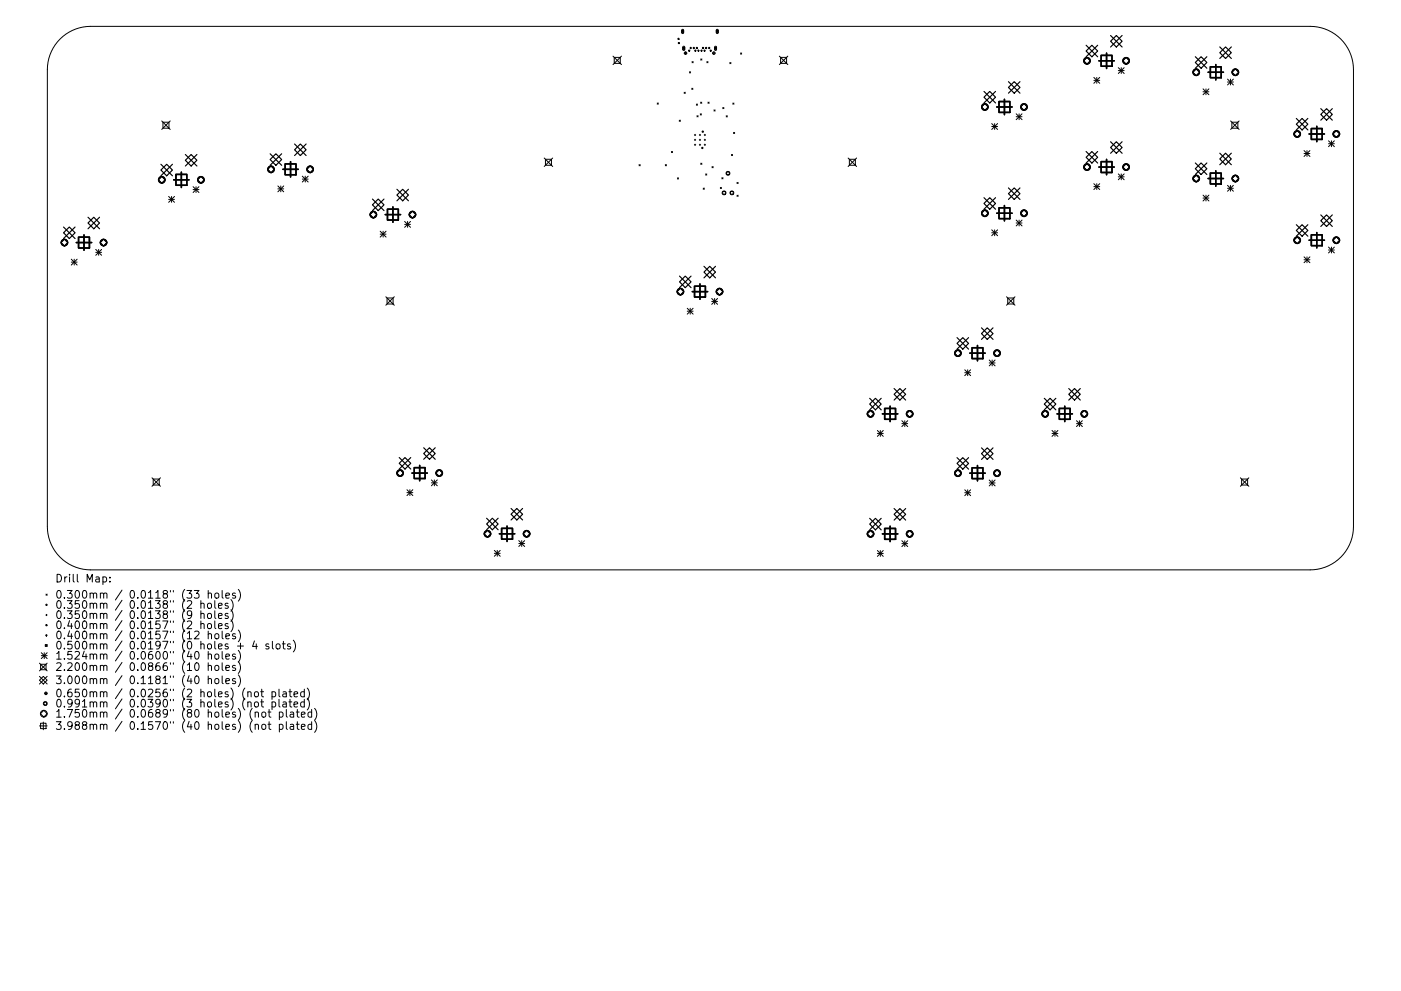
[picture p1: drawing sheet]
<svg xmlns="http://www.w3.org/2000/svg" width="297mm" height="210mm" viewBox="0 0 297 210" stroke-linecap="round" stroke-linejoin="round" font-family="sans-serif">
<defs><g id="words">
<g font-size="2.3">
<text x="11.6" y="123.6">Drill Map:</text>
<text x="11.6" y="127">0.300mm / 0.0118&quot; (33 holes)</text>
<text x="11.6" y="129.1">0.350mm / 0.0138&quot; (2 holes)</text>
<text x="11.6" y="131.3">0.350mm / 0.0138&quot; (9 holes)</text>
<text x="11.6" y="133.5">0.400mm / 0.0157&quot; (2 holes)</text>
<text x="11.6" y="135.6">0.400mm / 0.0157&quot; (12 holes)</text>
<text x="11.6" y="137.8">0.500mm / 0.0197&quot; (0 holes + 4 slots)</text>
<text x="11.6" y="139.9">1.524mm / 0.0600&quot; (40 holes)</text>
<text x="11.6" y="142.3">2.200mm / 0.0866&quot; (10 holes)</text>
<text x="11.6" y="145.1">3.000mm / 0.1181&quot; (40 holes)</text>
<text x="11.6" y="147.9">0.650mm / 0.0256&quot; (2 holes) (not plated)</text>
<text x="11.6" y="150.1">0.991mm / 0.0390&quot; (3 holes) (not plated)</text>
<text x="11.6" y="152.2">1.750mm / 0.0689&quot; (80 holes) (not plated)</text>
<text x="11.6" y="154.8">3.988mm / 0.1570&quot; (40 holes) (not plated)</text>
</g>
</g></defs>
<g fill="none" stroke="#000" stroke-width=".21">
<path d="M12.7 8.3a9.2 9.2 0 0 1 6.5-2.7h258.6a9.2 9.2 0 0 1 9.2 9.2v96.9a9.2 9.2 0 0 1-9.2 9.2h-258.6a9.2 9.2 0 0 1-9.2-9.2v-96.9a9.2 9.2 0 0 1 2.7-6.5zM130 11.9l1.8 1.8M130.2 12.2h1.3v1.2h-1.3zM131.8 11.9l-1.8 1.8M143.7 8.1h.3v.3h-.3zM143.8 9h.2v.3h-.2zM144.5 6.9v-.5l.2-.2 .2 .2v.5M144.5 6.9l.2 .2 .2-.2M144.5 6.5l.4 .4M144.8 10.1l.4 .4M144.8 9.9l.4 .1v.5l-.2 .2-.2-.1zM144.9 6.5l-.4 .4"/>
<path d="M145.1 19.6l.2 .2M145.1 11.3h.5M145.2 10.1l-.4 .4M145.3 19.6l-.2 .2M145.3 11v.5M146 10.7l.1-.1 .2 .1-.2 .2zM146.2 15.2l.2 .3M146.4 15.2l-.2 .3M146.4 10l.2 .2-.2 .1-.1-.1zM146.7 18.7l.2 .3M146.7 13.1l.3 .2M146.9 18.7l-.2 .3"/>
<path d="M147 13.1l-.3 .2M147.1 10l.2 .2-.2 .1-.2-.1zM147.3 10.7l.1-.1 .2 .1-.2 .2zM147.8 10l.1 .2-.1 .1-.2-.1zM147.9 10.7l.2-.1 .1 .1-.1 .2zM148.6 12.5l.2 .2M148.6 10.7l.1-.1 .2 .1-.2 .2zM148.8 12.5l-.2 .2M149.1 10l.1 .2-.1 .1-.2-.1zM149.2 10.7l.2-.1 .1 .1-.1 .2zM149.7 10l.2 .2-.2 .1-.2-.1zM149.9 13.1l.2 .2"/>
<path d="M150.1 13.1l-.2 .2M150.4 10l.1 .2-.1 .1-.2-.1zM150.5 10.7l.2-.1 .2 .1-.2 .2zM151.1 11.3h.5M151.3 11v.5M151.5 10.1l.4 .4M151.6 9.9l.3 .1v.5l-.1 .2-.3-.1zM151.9 6.9v-.5l.2-.2 .2 .2v.5M151.9 6.9l.2 .2 .2-.2M151.9 6.5l.4 .4M151.9 10.1l-.4 .4M152.3 6.5l-.4 .4"/>
<path d="M154.7 13.3l.3 .2M155 13.3l-.3 .2M157 11.2l.3 .3M157.3 11.2l-.3 .3M165.2 11.9l1.8 1.8M165.5 12.2h1.3v1.2h-1.3zM167 11.9l-1.8 1.8M230.5 12.2l.7 .7-.7 .7-.7-.7zM231.9 16.4l1.3 1.3M231.9 17h1.3M232.5 16.4v1.3M233.2 16.4l-1.3 1.3"/>
<path d="M237.1 14.4l1.2 1.2M237.1 15h1.2M237.7 14.4v1.2M238.3 14.4l-1.2 1.2M238.8 12.2l.7 .7-.7 .7-.8-.7zM253.6 14.6l.7 .7-.7 .7-.7-.7zM255.1 18.9l1.2 1.2M255.1 19.5h1.2M255.7 18.9v1.2M256.3 18.9l-1.2 1.2M260.3 16.8l1.2 1.2M260.3 17.4h1.2"/>
<path d="M260.9 16.8v1.2M261.5 16.8l-1.2 1.2M261.9 14.6l.7 .7-.7 .7-.7-.7zM34.3 25.7l1.8 1.8M34.3 37.4l.7 .8-.7 .7-.7-.7zM34.6 25.9h1.2v1.3h-1.2zM36.1 25.7l-1.8 1.8M40.9 39.6l1.3 1.2M41.6 39.6v1.2M42.2 39.6l-1.3 1.2M42.6 37.4l.7 .8-.7 .7-.7-.7zM56.7 35.9l.8-.7 .7 .7-.7 .7z"/>
<path d="M58.9 39.5l1.3 1.2M59.5 39.5v1.2M60.2 39.5l-1.3 1.2M64.1 37.4l1.2 1.2M64.1 38h1.2M64.7 37.4v1.2M65 35.9l.8-.7 .7 .7-.7 .7zM65.3 37.4l-1.2 1.2M115.4 33.5l1.8 1.8M115.6 33.8h1.3v1.3h-1.3zM117.2 33.5l-1.8 1.8M135.5 34.9l.2 .3"/>
<path d="M135.7 34.9l-.2 .3M139.3 21.9l.3 .2M139.6 21.9l-.3 .2M141.1 34.9l.2 .3M141.3 34.9l-.2 .3M142.4 32.1l.2 .3M142.6 32.1l-.2 .3M143.6 37.7l.3 .3M143.9 37.7l-.3 .3M144 25.5l.3 .2M144.3 25.5l-.3 .2M147.2 28.6h.3"/>
<path d="M147.2 29.7h.3M147.2 30.7h.3M147.4 28.5v.3M147.4 29.5v.3M147.4 30.6v.3M147.6 22.1l.3 .2M147.8 24.6l.2 .2M147.9 22.1l-.3 .2M148 24.6l-.2 .2M148.3 28.6h.3M148.3 29.7h.3M148.3 30.7h.3"/>
<path d="M148.4 28.5v.3M148.4 29.5v.3M148.4 30.6v.3M148.5 24.1l.2 .3M148.5 21.7l.3 .2M148.6 34.6l.2 .3M148.7 24.1l-.2 .3M148.8 21.7l-.3 .2M148.8 34.6l-.2 .3M149.1 39.9l.2 .3M149.3 28.6h.3M149.3 29.7h.3"/>
<path d="M149.3 30.7h.3M149.3 39.9l-.2 .3M149.4 28.5v.3M149.4 29.5v.3M149.4 30.6v.3M149.6 36.9l.3 .2M149.9 36.9l-.3 .2M150.1 21.7l.2 .2M150.3 21.7l-.2 .2M151 35.3l.2 .3M151.2 35.3l-.2 .3M151.4 23.3l.2 .3"/>
<path d="M151.6 23.3l-.2 .3M152.7 39.8l.3 .2M153 39.8l-.3 .2M153 37.7l.3 .2M153.2 22.8l.3 .3M153.3 37.7l-.3 .2M153.5 22.8l-.3 .3M154 24.6l.2 .2M154.1 36.5h.5v.6h-.5zM154.2 24.6l-.2 .2M155.1 32.8l.2 .2M155.3 32.8l-.2 .2"/>
<path d="M155.4 21.9l.2 .2M155.5 28.1l.3 .2M155.6 21.9l-.2 .2M155.8 28.1l-.3 .2M156.3 38.7l.2 .2M156.5 38.7l-.2 .2M179.8 33.5l1.8 1.8M180.1 33.8h1.3v1.3h-1.3zM181.6 33.5l-1.8 1.8M208.1 22.7l.7-.7 .7 .7-.7 .7zM210.3 26.2l1.2 1.3M210.3 26.8h1.2"/>
<path d="M210.9 26.2v1.3M211.5 26.2l-1.2 1.3M215.4 24.1l1.3 1.3M215.4 24.8h1.3M216.1 24.1v1.3M216.4 22.7l.7-.7 .7 .7-.7 .7zM216.7 24.1l-1.3 1.3M229.8 35.4l.7-.7 .7 .7-.7 .8zM231.9 39l1.3 1.2M231.9 39.6h1.3M232.5 39v1.2M233.2 39l-1.3 1.2"/>
<path d="M237.1 36.9l1.2 1.2M237.1 37.5h1.2M237.7 36.9v1.2M238 35.4l.8-.7 .7 .7-.7 .8zM238.3 36.9l-1.2 1.2M253.6 37.2l.7 .7-.7 .7-.7-.7zM260.3 39.3l1.2 1.3M260.3 39.9h1.2M260.9 39.3v1.3M260.9 25.7l1.8 1.8M261.2 25.9h1.3v1.3h-1.3zM261.5 39.3l-1.2 1.3"/>
<path d="M261.9 37.2l.7 .7-.7 .7-.7-.7zM262.7 25.7l-1.8 1.8M275 27.7l.7 .7-.7 .7-.7-.7zM276.5 32l1.2 1.2M276.5 32.6h1.2M277.1 32v1.2M277.7 32l-1.2 1.2M281.7 29.9l1.2 1.2M281.7 30.5h1.2M282.3 29.9v1.2M282.9 29.9l-1.2 1.2M283.3 27.7l.7 .7-.7 .7-.7-.7z"/>
<path d="M13.7 50.7l.7 .8-.7 .7-.8-.7zM15.1 55l1.3 1.2M15.1 55.6h1.3M15.7 55v1.2M16.4 55l-1.3 1.2M20.3 52.9l1.2 1.3M20.3 53.5h1.2M20.9 52.9v1.3M21.5 52.9l-1.2 1.3M22 50.7l.7 .8-.7 .7-.8-.7zM35.8 41.7l1.2 1.2M35.8 42.3h1.2"/>
<path d="M36.4 41.7v1.2M37 41.7l-1.2 1.2M40.9 40.2h1.3M58.9 40.1h1.3M78.4 45.5l.8-.7 .7 .7-.7 .7zM80.6 49.1l1.3 1.2M80.6 49.7h1.3M81.2 49.1v1.2M81.9 49.1l-1.3 1.2M85.8 47l1.2 1.2M85.8 47.6h1.2M86.4 47v1.2"/>
<path d="M86.7 45.5l.8-.7 .7 .7-.7 .7zM87 47l-1.2 1.2M153.2 40.6h.6v.6h-.6zM154.9 40.6h.6v.6h-.6zM156.3 41.4l.2 .3M156.5 41.4l-.2 .3M208.1 45.2l.7-.7 .7 .7-.7 .8zM210.3 48.8l1.2 1.2M210.3 49.4h1.2M210.9 48.8v1.2M211.5 48.8l-1.2 1.2M215.4 46.7l1.3 1.2"/>
<path d="M215.4 47.3h1.3M216.1 46.7v1.2M216.4 45.2l.7-.7 .7 .7-.7 .8zM216.7 46.7l-1.3 1.2M255.1 41.4l1.2 1.2M255.1 42h1.2M255.7 41.4v1.2M256.3 41.4l-1.2 1.2M275 50.3l.7 .7-.7 .7-.7-.7zM276.5 54.5l1.2 1.2M276.5 55.1h1.2M277.1 54.5v1.2"/>
<path d="M277.7 54.5l-1.2 1.2M281.7 52.4l1.2 1.3M281.7 53h1.2M282.3 52.4v1.3M282.9 52.4l-1.2 1.3M283.3 50.3l.7 .7-.7 .7-.7-.7zM81.8 63l1.8 1.8M82.1 63.2h1.2v1.3h-1.2zM83.6 63l-1.8 1.8M143.5 61.9l.8-.7 .7 .7-.7 .7zM145.7 65.4l1.3 1.2M145.7 66h1.3"/>
<path d="M146.3 65.4v1.2M147 65.4l-1.3 1.2M150.9 63.3l1.2 1.3M150.9 64h1.2M151.5 63.3v1.3M151.8 61.9l.8-.7 .7 .7-.7 .7zM152.1 63.3l-1.2 1.3M203.1 74.2l.7 .7-.7 .7-.7-.7zM204.5 78.5l1.3 1.2M204.5 79.1h1.3M205.2 78.5v1.2M205.8 78.5l-1.3 1.2"/>
<path d="M209.7 76.4l1.3 1.2M209.7 77h1.3M210.4 76.4v1.2M210.7 74.9l.7-.7 .7 .7-.7 .7zM211 76.4l-1.3 1.2M213.4 63l1.8 1.8M213.7 63.2h1.2v1.3h-1.2zM215.2 63l-1.8 1.8M183.9 87.8l.7-.7 .7 .7-.7 .7zM186 91.3l1.3 1.3M186 92h1.3M186.6 91.3v1.3"/>
<path d="M187.3 91.3l-1.3 1.3M191.2 89.3l1.3 1.2M191.2 89.9h1.3M191.8 89.3v1.2M192.2 87.8l.7-.7 .7 .7-.7 .7zM192.5 89.3l-1.3 1.2M203.1 99.7l.7 .7-.7 .7-.7-.7zM220.9 87.8l.7-.7 .7 .7-.7 .7zM223 92h1.3M223 91.3l1.3 1.3M223.7 91.3v1.3M224.3 91.3l-1.3 1.3"/>
<path d="M228.2 89.9h1.3M228.2 89.3l1.3 1.2M228.9 89.3v1.2M229.2 87.8l.7-.7 .7 .7-.7 .7zM229.5 89.3l-1.3 1.2M32.2 101.4l1.8 1.8M32.5 101.6h1.3v1.3h-1.3zM34 101.4l-1.8 1.8M84.1 100.4l.7-.7 .7 .7-.7 .7zM86.3 103.9l1.2 1.2M86.3 104.5h1.2M86.9 103.9v1.2"/>
<path d="M87.5 103.9l-1.2 1.2M91.5 101.8l1.2 1.3M91.5 102.4h1.2M92.1 101.8v1.3M92.4 100.4l.7-.7 .7 .7-.7 .7zM92.7 101.8l-1.2 1.3M103.4 112.5l.7 .7-.7 .8-.8-.8zM104.8 116.8l1.3 1.2M104.8 117.4h1.3M105.4 116.8v1.2M106.1 116.8l-1.3 1.2M110 114.7l1.2 1.2"/>
<path d="M110 115.3h1.2M110.6 114.7v1.2M110.9 113.2l.8-.7 .7 .7-.7 .8zM111.2 114.7l-1.2 1.2M184.6 112.6l.7 .7-.7 .7-.7-.7zM186 117.4h1.3M186 116.8l1.3 1.2M186.6 116.8v1.2M187.3 116.8l-1.3 1.2M191.2 115.3h1.3M191.2 114.7l1.3 1.3M191.8 114.7v1.3"/>
<path d="M192.2 113.3l.7-.7 .7 .7-.7 .7zM192.5 114.7l-1.3 1.3M204.5 104.5h1.3M204.5 103.9l1.3 1.3M205.2 103.9v1.3M205.8 103.9l-1.3 1.3M209.7 102.5h1.3M209.7 101.8l1.3 1.3M210.4 101.8v1.3M210.7 100.4l.7-.7 .7 .7-.7 .7zM211 101.8l-1.3 1.3M263 101.4l1.8 1.8"/>
<path d="M263.2 101.6h1.3v1.3h-1.3zM264.8 101.4l-1.8 1.8M8.8 138.5l1.2 1.2M8.8 139.1h1.2M9.4 138.5v1.2M9.6 136.7l.4 .5M9.7 130.5h.3M9.7 132.5h.3v.3h-.3zM9.8 126.1l.2 .2M9.8 134.6l.2 .2-.2 .2-.1-.2zM9.9 130.3v.3M10 126.1l-.2 .2"/>
<path d="M10 136.7l-.4 .5M10 138.5l-1.2 1.2M21.8 122.5l.5-.1 .3 .3-.2 .7h-.6M23.3 123.3v.2M23.3 122.5v.1M41.2 125.3h1l-.5 .6 .4 .2v.7l-.2 .1-.7-.1M41.3 134.1l.6-.2 .2 .2 .1 .3-1 1.1h1M41.5 138.3l.2-.1a.87 .87 0 0 1 .5 .8 .87 .87 0 0 1-.5 .8 1.09 1.09 0 0 1-.2-1.5zM42.6 128.1l.2-.1 .4 .1 .1 1M42.6 130.3l.2-.2 .4 .1 .1 1M42.6 132.4l.2-.1 .4 .1 .1 1M42.6 127.4v1.7"/>
<path d="M42.6 129.6v1.6M42.6 131.7v1.7M44.1 128.1l.2-.1 .5 .1v.7l-.1 .2-.4 .1-.2-.2zM44.1 130.3l.2-.2 .5 .2v.6l-.1 .2-.4 .1-.2-.1zM44.1 132.4l.2-.1 .5 .1v.7l-.1 .2-.4 .1-.2-.2zM44.1 126l.3-.2 .4 .1v1M44.1 134.6l.3-.2 .4 .1v1M44.1 138.9l.3-.1h.4v1M44.1 125.3v1.6M44.1 133.9v1.6M44.1 138.2v1.6M45.5 127.4v1.4l.3 .3"/>
<path d="M45.5 129.6v1.4l.3 .2M45.5 131.7v1.4l.3 .3M45.6 126l.3-.2 .4 .2 .1 .6-.2 .2-.3 .1-.3-.1zM45.6 134.6l.3-.2 .4 .2 .1 .6-.2 .3h-.3l-.3-.1zM45.6 138.9l.3-.1 .4 .1 .1 .6-.2 .3h-.3l-.3-.1zM46.3 128.5l.8-.1-.1-.3-.4-.1-.3 .2 .1 .8h.6M46.3 130.7l.8-.2-.1-.3-.4-.1-.3 .3 .1 .7h.6M46.3 132.8l.8-.1-.1-.3-.4-.1-.3 .2 .1 .8h.6M47.1 125.3v1.4l.2 .2M47.1 133.9v1.4l.2 .2M47.1 138.2v1.4l.2 .2M47.9 126.4l.8-.2-.1-.3-.5-.1-.2 .3 .1 .7h.6"/>
<path d="M47.9 135l.8-.2-.1-.3-.5-.1-.2 .3 .1 .8h.6M47.9 139.3l.8-.2-.1-.3h-.5l-.2 .2 .1 .8h.6M48.3 128.1l-.3-.1-.3 .2 .1 .2 .5 .2v.4h-.6M48.3 130.2l-.3-.1-.3 .3 .1 .2 .5 .2v.3h-.6M48.3 132.4l-.3-.1-.3 .2 .1 .3 .5 .1v.4h-.6M49 127.2a1.87 1.87 0 0 1 0 2.5M49 129.4a1.87 1.87 0 0 1 0 2.4M49 131.5a1.87 1.87 0 0 1 0 2.5M49.9 125.9l-.4-.1-.2 .3 .1 .2 .5 .1v.4h-.6M49.9 134.5l-.4-.1-.2 .3 .1 .2 .5 .2v.4h-.6M49.9 138.8h-.4l-.2 .2 .1 .2 .5 .2v.4h-.6M50.4 137.1h1.2"/>
<path d="M50.5 125a1.87 1.87 0 0 1 0 2.5M50.5 133.7a1.87 1.87 0 0 1 0 2.5M50.5 138a1.87 1.87 0 0 1 0 2.5M51 136.4v1.3M53.9 136l-.3 1.1h1M54.3 136.6v1.1M57 136.7l-.4-.1-.2 .2v.3l.6 .1v.4h-.6M57.8 136.1v1.4l.2 .2M58.7 136.7l.4-.1 .3 .3v.5l-.3 .3-.4-.1-.2-.2zM59.9 136.6h.6M60.1 136.1v1.4l.4 .2M61.6 136.7l-.4-.1-.3 .2 .1 .3 .6 .1v.4h-.7"/>
<path d="M62.2 135.8a1.87 1.87 0 0 1 0 2.5M8.4 140.7l1.6 1.6M8.4 143.5l1.6 1.6M8.4 154h1.6M8.6 140.9h1.2v1.2h-1.2zM8.6 153.4h1.2v1.2h-1.2zM9.2 143.5l.8 .8-.8 .8-.8-.8zM9.2 153.2v1.6M9.3 150.7l.7 .7-.7 .7-.7-.7zM9.3 149h.6v.6h-.6zM9.5 147.1h.5M9.7 146.8v.6"/>
<path d="M10 140.7l-1.6 1.6M10 143.5l-1.6 1.6M41.4 143.6l.3-.2a.87 .87 0 0 1 .5 .8 .87 .87 0 0 1-.5 .9l-.3-.2-.1-.5zM41.5 140.7l.2-.1a.87 .87 0 0 1 .5 .8 .87 .87 0 0 1-.5 .9 1.09 1.09 0 0 1-.2-1.6zM44.1 141.3l.3-.1h.4v1.1M44.1 144.1l.3-.1h.4v1.1M44.1 140.6v1.7M44.1 143.4v1.7M45.6 141.3l.3-.1 .4 .1 .1 .6-.2 .3-.3 .1-.3-.2zM45.6 144.1l.3-.1 .4 .1 .1 .6-.2 .3-.3 .1-.3-.2zM47.1 140.6v1.4l.2 .3M47.1 143.4v1.4l.2 .3"/>
<path d="M47.9 141.7l.8-.1-.1-.4h-.5l-.2 .2 .1 .8h.6M47.9 144.5l.8-.1-.1-.4h-.5l-.2 .2 .1 .8h.6M49.9 141.2h-.4l-.2 .2 .1 .2 .5 .2v.4h-.6M49.9 144h-.4l-.2 .2 .1 .2 .5 .2v.4h-.6M50.5 140.4a1.87 1.87 0 0 1 0 2.5M50.5 143.2a1.87 1.87 0 0 1 0 2.5M52.5 146.9l.3-.1h.4v1M52.5 149.1l.3-.2 .4 .1v1M54 149.1l.3-.2 .4 .2 .1 .6-.2 .2-.3 .1-.3-.2zM54.1 146.8h.4l.3 .3v.4l-.3 .3h-.4l-.2-.3zM54.1 151.2l.2-.1h.4l.1 1.1M54.1 153.8l.2-.1h.4l.1 1.1"/>
<path d="M55.3 146.8h.6M55.3 148.9h.6M55.5 146.2v1.4l.4 .2M55.5 148.4v1.4l.4 .2M55.6 151.2l.2-.1 .5 .1 .1 .6-.2 .3-.4 .1-.2-.2zM55.6 153.8l.2-.1 .5 .1 .1 .6-.2 .3-.4 .1-.2-.2zM56.8 151.1h.6M56.8 153.7h.6M57.1 150.5v1.4l.3 .3M57.1 153.1v1.4l.3 .3M57.7 146.8h.4l.4 .3-.2 .7h-.6M57.7 149l.4-.1 .4 .3-.2 .7h-.6"/>
<path d="M57.7 146.8v1.6M57.7 148.9v1.6M59.2 146.2v1.4l.2 .2M59.2 148.4v1.4l.2 .2M59.2 151.1h.5l.3 .3-.1 .7h-.7M59.2 153.7h.5l.3 .3-.1 .7h-.7M59.2 151.1v1.6M59.2 153.7v1.6M60 146.8h.6l.1 1M60 149h.6l.1 1M60.7 147.1l-.5 .1a.32 .32 0 0 0-.3 .3 .32 .32 0 0 0 .3 .3h.5M60.7 149.3l-.5 .1a.32 .32 0 0 0-.3 .3 .32 .32 0 0 0 .3 .3l.5-.1"/>
<path d="M60.7 150.5v1.4l.2 .3M60.7 153.1v1.4l.2 .3M61.3 146.8h.6M61.3 148.9h.6M61.5 146.2v1.4l.4 .2M61.5 148.4v1.4l.4 .2M61.6 151.1h.6l.1 1.1M61.6 153.7h.6l.1 1.1M62.3 151.5h-.6a.32 .32 0 0 0-.2 .3 .32 .32 0 0 0 .2 .4l.6-.1M62.3 154.1h-.6a.32 .32 0 0 0-.2 .3 .32 .32 0 0 0 .2 .4l.6-.1M62.3 147.3l.8-.2-.1-.3h-.4l-.3 .2 .1 .8h.6M62.3 149.5l.8-.2-.1-.3-.4-.1-.3 .2 .1 .8h.6"/>
<path d="M62.8 151.1h.6M62.8 153.7h.6M63 150.5v1.4l.4 .3M63 153.1v1.4l.4 .3M63.9 151.6l.8-.1-.1-.4h-.5l-.2 .2 .1 .8h.6M63.9 154.2l.8-.1-.1-.4h-.5l-.2 .2 .1 .8h.6M64.5 146.8h-.4l-.4 .3 .2 .7h.6M64.5 149l-.4-.1-.4 .3 .2 .7h.6M64.5 146.2v1.6M64.5 148.4v1.6M65.1 146a1.87 1.87 0 0 1 0 2.5M65.1 148.1a1.87 1.87 0 0 1 0 2.5"/>
<path d="M66.1 151.1h-.5l-.3 .3 .2 .7h.6M66.1 153.7h-.5l-.3 .3 .2 .7h.6M66.1 150.5v1.7M66.1 153.1v1.7M66.7 150.3a1.87 1.87 0 0 1 0 2.5M66.7 152.9a1.87 1.87 0 0 1 0 2.5"/>
<circle cx="144.7" cy="6.7" r=".2"/>
<circle cx="145" cy="10.3" r=".2"/>
<circle cx="145.3" cy="11.3" r=".27"/>
<circle cx="151.3" cy="11.3" r=".27"/>
<circle cx="151.7" cy="10.3" r=".2"/>
<circle cx="152.1" cy="6.7" r=".2"/>
<circle cx="230.5" cy="12.9" r=".71"/>
<circle cx="238.8" cy="12.9" r=".71"/>
<circle cx="253.6" cy="15.3" r=".71"/>
<circle cx="261.9" cy="15.3" r=".71"/>
<circle cx="34.3" cy="38.2" r=".71"/>
<circle cx="42.6" cy="38.2" r=".71"/>
<circle cx="57.5" cy="35.9" r=".71"/>
<circle cx="65.8" cy="35.9" r=".71"/>
<circle cx="148.9" cy="31.4" r=".14"/>
<circle cx="149" cy="27.9" r=".14"/>
<circle cx="154.3" cy="36.8" r=".4"/>
<circle cx="208.8" cy="22.7" r=".71"/>
<circle cx="217.1" cy="22.7" r=".71"/>
<circle cx="230.5" cy="35.4" r=".71"/>
<circle cx="238.8" cy="35.4" r=".71"/>
<circle cx="253.6" cy="37.9" r=".71"/>
<circle cx="261.9" cy="37.9" r=".71"/>
<circle cx="275" cy="28.4" r=".71"/>
<circle cx="283.3" cy="28.4" r=".71"/>
<circle cx="13.7" cy="51.5" r=".71"/>
<circle cx="22" cy="51.5" r=".71"/>
<circle cx="79.2" cy="45.5" r=".71"/>
<circle cx="87.5" cy="45.5" r=".71"/>
<circle cx="153.5" cy="40.9" r=".4"/>
<circle cx="155.2" cy="40.9" r=".4"/>
<circle cx="208.8" cy="45.2" r=".71"/>
<circle cx="217.1" cy="45.2" r=".71"/>
<circle cx="275" cy="51" r=".71"/>
<circle cx="283.3" cy="51" r=".71"/>
<circle cx="144.3" cy="61.9" r=".71"/>
<circle cx="152.6" cy="61.9" r=".71"/>
<circle cx="203.1" cy="74.9" r=".71"/>
<circle cx="211.4" cy="74.9" r=".71"/>
<circle cx="184.6" cy="87.8" r=".71"/>
<circle cx="192.9" cy="87.8" r=".71"/>
<circle cx="221.6" cy="87.8" r=".71"/>
<circle cx="229.9" cy="87.8" r=".71"/>
<circle cx="84.8" cy="100.4" r=".71"/>
<circle cx="93.1" cy="100.4" r=".71"/>
<circle cx="103.4" cy="113.2" r=".71"/>
<circle cx="111.7" cy="113.2" r=".71"/>
<circle cx="184.6" cy="113.3" r=".71"/>
<circle cx="192.9" cy="113.3" r=".71"/>
<circle cx="203.1" cy="100.4" r=".71"/>
<circle cx="211.4" cy="100.4" r=".71"/>
<circle cx="9.8" cy="137" r=".2"/>
<circle cx="9.9" cy="128.3" r=".14"/>
<circle cx="9.3" cy="151.4" r=".71"/>
<circle cx="9.6" cy="149.3" r=".4"/>
<circle cx="9.7" cy="147.1" r=".27"/>
</g>
<g fill="none" stroke="#000" stroke-width=".24">
<path d="M208.6 19.4l2.5 2.4M211.1 19.4l-2.5 2.4M213.8 17.3l2.5 2.5M215 17.3l1.3 1.2-1.3 1.3-1.2-1.3zM216.3 17.3l-2.5 2.5M230.3 10.8l1.2-1.2 1.2 1.2-1.2 1.3zM230.3 9.6l2.4 2.5M232.7 9.6l-2.4 2.5M235.5 8.8l1.2-1.3 1.2 1.3-1.2 1.2zM235.5 7.5l2.4 2.5M237.9 7.5l-2.4 2.5M253.4 12l2.5 2.5"/>
<path d="M254.7 12l1.2 1.3-1.2 1.2-1.3-1.2zM255.9 12l-2.5 2.5M258.6 11.2l1.2-1.2 1.3 1.2-1.3 1.2zM258.6 10l2.5 2.4M261.1 10l-2.5 2.4M34.1 34.9l2.5 2.4M35.3 34.9l1.3 1.2-1.3 1.2-1.2-1.2zM36.6 34.9l-2.5 2.4M39.3 32.8l2.4 2.4M40.5 32.8l1.2 1.2-1.2 1.2-1.2-1.2zM41.7 32.8l-2.4 2.4M57.3 32.6l2.4 2.5"/>
<path d="M58.5 32.6l1.2 1.3-1.2 1.2-1.2-1.2zM59.7 32.6l-2.4 2.5M62.5 30.6l2.4 2.4M63.7 30.6l1.2 1.2-1.2 1.2-1.2-1.2zM64.9 30.6l-2.4 2.4M208.6 20.6l1.2-1.2 1.3 1.2-1.3 1.2zM213.8 39.9l2.5 2.4M216.3 39.9l-2.5 2.4M230.3 33.4l1.2-1.3 1.2 1.3-1.2 1.2zM230.3 32.1l2.4 2.5M232.7 32.1l-2.4 2.5M235.5 31.3l1.2-1.2 1.2 1.2-1.2 1.2z"/>
<path d="M235.5 30.1l2.4 2.4M237.9 30.1l-2.4 2.4M253.4 34.6l2.5 2.4M254.7 34.6l1.2 1.2-1.2 1.2-1.3-1.2zM255.9 34.6l-2.5 2.4M258.6 33.7l1.2-1.2 1.3 1.2-1.3 1.3zM258.6 32.5l2.5 2.5M261.1 32.5l-2.5 2.5M274.8 25.1l2.5 2.5M276.1 25.1l1.2 1.3-1.2 1.2-1.3-1.2zM277.3 25.1l-2.5 2.5M280 23.1l2.5 2.4"/>
<path d="M281.3 23.1l1.2 1.2-1.2 1.2-1.3-1.2zM282.5 23.1l-2.5 2.4M13.5 49.4l1.2-1.2 1.2 1.2-1.2 1.2zM13.5 48.2l2.4 2.4M15.9 48.2l-2.4 2.4M18.7 47.3l1.2-1.2 1.2 1.2-1.2 1.2zM18.7 46.1l2.4 2.4M21.1 46.1l-2.4 2.4M79 43.5l1.2-1.3 1.2 1.3-1.2 1.2zM79 42.2l2.4 2.5M81.4 42.2l-2.4 2.5M84.2 40.2l2.4 2.4"/>
<path d="M85.4 40.2l1.2 1.2-1.2 1.2-1.2-1.2zM86.6 40.2l-2.4 2.4M144.1 59.8l1.2-1.2 1.2 1.2-1.2 1.2zM144.1 58.6l2.4 2.4M146.5 58.6l-2.4 2.4M149.3 57.7l1.2-1.2 1.2 1.2-1.2 1.3zM149.3 56.5l2.4 2.5M151.7 56.5l-2.4 2.5M208.6 41.9l2.5 2.5M209.8 41.9l1.3 1.3-1.3 1.2-1.2-1.2zM211.1 41.9l-2.5 2.5M213.8 41.1l1.2-1.2 1.3 1.2-1.3 1.2z"/>
<path d="M274.8 47.7l2.5 2.4M276.1 47.7l1.2 1.2-1.2 1.2-1.3-1.2zM277.3 47.7l-2.5 2.4M280 45.6l2.5 2.4M281.3 45.6l1.2 1.2-1.2 1.2-1.3-1.2zM282.5 45.6l-2.5 2.4M202.9 72.9l1.2-1.3 1.3 1.3-1.3 1.2zM202.9 71.6l2.5 2.5M205.4 71.6l-2.5 2.5M208.1 70.8l1.2-1.2 1.2 1.2-1.2 1.2zM208.1 69.6l2.4 2.4M210.5 69.6l-2.4 2.4"/>
<path d="M84.6 98.3l1.3-1.2 1.2 1.2-1.2 1.2zM84.6 97.1l2.5 2.4M87.1 97.1l-2.5 2.4M89.8 96.2l1.3-1.2 1.2 1.2-1.2 1.2zM89.8 95l2.5 2.4M92.3 95l-2.5 2.4M184.4 85.7l1.2-1.2 1.2 1.2-1.2 1.3zM184.4 84.5l2.4 2.5M186.8 84.5l-2.4 2.5M189.6 83.7l1.2-1.3 1.2 1.3-1.2 1.2zM189.6 82.4l2.4 2.5M192 82.4l-2.4 2.5"/>
<path d="M202.9 98.3l1.2-1.2 1.3 1.2-1.3 1.2zM202.9 97.1l2.5 2.4M205.4 97.1l-2.5 2.4M208.1 96.2l1.2-1.2 1.2 1.2-1.2 1.3zM208.1 95l2.4 2.5M210.5 95l-2.4 2.5M221.4 85.7l1.2-1.2 1.3 1.2-1.3 1.3zM221.4 84.5l2.5 2.5M223.9 84.5l-2.5 2.5M226.6 83.7l1.2-1.3 1.2 1.3-1.2 1.2zM226.6 82.4l2.4 2.5M229 82.4l-2.4 2.5"/>
<path d="M103.2 111.2l1.2-1.3 1.2 1.3-1.2 1.2zM103.2 109.9l2.4 2.5M105.6 109.9l-2.4 2.5M108.4 107.9l2.4 2.4M109.6 107.9l1.2 1.2-1.2 1.2-1.2-1.2zM110.8 107.9l-2.4 2.4M184.4 111.2l1.2-1.2 1.2 1.2-1.2 1.2zM184.4 110l2.4 2.4M186.8 110l-2.4 2.4M189.6 109.1l1.2-1.2 1.2 1.2-1.2 1.2zM189.6 107.9l2.4 2.4M192 107.9l-2.4 2.4"/>
</g>
<g fill="none" stroke="#000" stroke-width=".33">
<path d="M233 12.9h3.2M233.5 11.7h2.3v2.4h-2.3zM234.6 11.3v3.2M256.1 15.3h3.3M256.6 14.2h2.3v2.3h-2.3zM257.8 13.7v3.3M36.8 38.2h3.3M37.3 37h2.3v2.3h-2.3zM38.5 36.5v3.3M60 35.9h3.2M60.5 34.8h2.3v2.3h-2.3zM61.6 34.3v3.3"/>
<path d="M211.3 22.7h3.3M211.8 21.5h2.3v2.3h-2.3zM213 21.1v3.2M233 35.4h3.2M233.5 34.3h2.3v2.3h-2.3zM234.6 33.8v3.3M256.1 37.9h3.3M256.6 36.7h2.3v2.3h-2.3zM257.8 36.2v3.3M277.6 28.4h3.2M278 27.3h2.3v2.3h-2.3zM279.2 26.8v3.3"/>
<path d="M16.2 51.5h3.2M16.7 50.3h2.3v2.3h-2.3zM17.8 49.8v3.3M81.7 45.5h3.2M82.2 44.4h2.3v2.3h-2.3zM83.3 43.9v3.3M211.3 45.2h3.3M211.8 44.1h2.3v2.3h-2.3zM213 43.6v3.3M277.6 51h3.2M278 49.8h2.3v2.3h-2.3zM279.2 49.3v3.3"/>
<path d="M146.8 61.9h3.2M147.3 60.7h2.3v2.3h-2.3zM148.4 60.2v3.3M205.6 74.9h3.3M206.1 73.8h2.3v2.3h-2.3zM207.2 73.3v3.3M87.8 99.2h2.3v2.3h-2.3zM89 98.7v3.3M187.1 87.8h3.2M187.6 86.7h2.3v2.3h-2.3zM188.7 86.2v3.2M206.1 99.2h2.3v2.3h-2.3z"/>
<path d="M207.2 98.8v3.2M224.1 87.8h3.3M224.6 86.7h2.3v2.3h-2.3zM225.7 86.2v3.2M87.4 100.4h3.2M105.9 113.2h3.2M106.4 112.1h2.3v2.3h-2.3zM107.5 111.6v3.3M187.1 113.3h3.2M187.6 112.1h2.3v2.3h-2.3zM188.7 111.6v3.3M205.6 100.4h3.3"/>
</g>
<use href="#words"/>
</svg>
